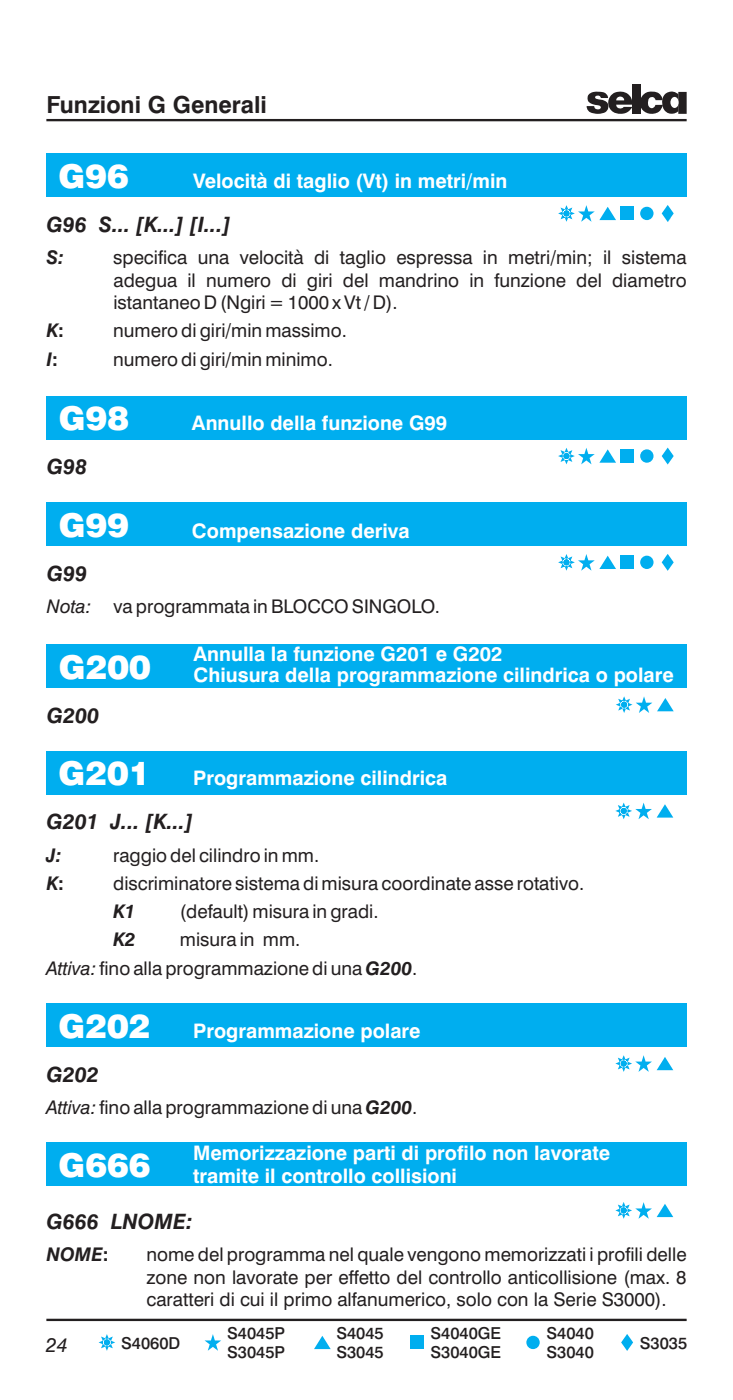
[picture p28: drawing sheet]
<svg xmlns="http://www.w3.org/2000/svg" width="110mm" height="210mm" viewBox="0 0 110 210" stroke-linecap="round" stroke-linejoin="round" font-family="sans-serif">
<defs><g id="words">
<g font-size="4.9" fill="#fff">
<text x="8.8" y="28.2">G96</text>
<text x="8.8" y="64.6">G98</text>
<text x="8.8" y="80.5">G99</text>
<text x="8.8" y="94.5">G71</text>
<text x="12.9" y="94.5">26</text>
<text x="8.8" y="101.9">G200</text>
<text x="8.8" y="117.8">G201</text>
<text x="8.8" y="155.7">G202</text>
<text x="8.8" y="169.7">G71</text>
<text x="12.8" y="169.7">26</text>
<text x="8.8" y="176.6">G666</text>
</g>
<text font-size="3.5" fill="#231f20" x="7" y="17">Funzioni G Generali</text>
<g font-size="3.2" fill="#231f20">
<text x="7" y="34.8">G96 S... [K...] [I...]</text>
<text x="7" y="71.2">G98</text>
<text x="7" y="87.1">G99</text>
<text x="7" y="108.5">G200</text>
<text x="7" y="124.4">G201 J... [K...]</text>
<text x="7" y="162.3">G202</text>
<text x="7" y="184.3">G666 LNOME:</text>
</g>
<g font-size="3" fill="#fff">
<text x="29" y="28.1">Velocità di taglio (Vt) in metri/min</text>
<text x="23.9" y="39.7">Metric system programming</text>
<text x="23.9" y="42.7">with CNC inch configuration</text>
<text x="28.8" y="64.5">Annullo della funzione G99</text>
<text x="28.8" y="80.6">Compensazione deriva</text>
<text x="29" y="99.2">Annulla la funzione G201 e G202</text>
<text x="29" y="102.3">Chiusura della programmazione cilindrica o polare</text>
<text x="29" y="117.8">Programmazione cilindrica</text>
<text x="23.9" y="129.3">Metric system programming</text>
<text x="23.9" y="132.3">with CNC inch configuration</text>
<text x="29" y="155.7">Programmazione polare</text>
<text x="23.9" y="167.2">Metric system programming</text>
<text x="29" y="174">Memorizzazione parti di profilo non lavorate</text>
<text x="29" y="177.5">tramite il controllo collisioni</text>
</g>
<text font-size="3" fill="#231f20" x="6.9" y="202.9">24</text>
<g font-size="2.8" fill="#231f20">
<text x="7" y="39.6">S:</text>
<text x="17" y="39.6">specifica una velocità di taglio espressa in metri/min; il sistema</text>
<text x="17" y="43">adegua il numero di giri del mandrino in funzione del diametro</text>
<text x="17" y="46.4">istantaneoD(Ngiri=1000xVt/D).</text>
<text x="7" y="50.6">K:</text>
<text x="17" y="50.6">numerodigiri/minmassimo.</text>
<text x="7" y="54.9">I:</text>
<text x="17" y="54.9">numerodigiri/minminimo.</text>
<text x="7" y="92">Nota:</text>
<text x="17" y="92">vaprogrammatainBLOCCOSINGOLO.</text>
<text x="7" y="129.3">J:</text>
<text x="17" y="129.3">raggiodelcilindroinmm.</text>
<text x="7" y="133.5">K:</text>
<text x="17" y="137.7">K1</text>
<text x="17" y="133.5">discriminatoresistemadimisuracoordinateasserotativo.</text>
<text x="27" y="137.7">(default)misuraingradi.</text>
<text x="17" y="142">K2</text>
<text x="27" y="142">misurain mm.</text>
<text x="7" y="146.2">Attiva:finoallaprogrammazionediunaG200.</text>
<text x="7" y="167.2">Attiva:finoallaprogrammazionediunaG200.</text>
<text x="7" y="189.2">NOME:</text>
<text x="22" y="189.2">nome del programma nel quale vengono memorizzati i profili delle</text>
<text x="22" y="192.6">zone non lavorate per effetto del controllo anticollisione (max. 8</text>
<text x="22" y="196">caratteri di cui il primo alfanumerico, solo con la Serie S3000).</text>
</g>
<g font-size="2.5" fill="#231f20">
<text x="18.2" y="202.4">S4060D</text>
<text x="34.1" y="200.8">S4045P</text>
<text x="34.1" y="203.8">S3045P</text>
<text x="50.4" y="200.8">S4045</text>
<text x="50.4" y="203.8">S3045</text>
<text x="64.5" y="200.8">S4040GE</text>
<text x="64.5" y="203.8">S3040GE</text>
<text x="81.9" y="200.8">S4040</text>
<text x="81.9" y="203.8">S3040</text>
<text x="95.9" y="202.4">S3035</text>
</g>
</g></defs>
<path d="M7 198h96" fill="none" stroke="#231f20" stroke-width=".35"/>
<g fill="#00aeef">
<path d="M94 200.1l.9 1.3-.9 1.3-.9-1.3z" fill-rule="evenodd"/>
<path d="M48.3 200.4l1.3 2h-2.5z" fill-rule="evenodd"/>
<path d="M15.1 200.5l2.2 .9-2.2 .9 .9-2.1 .9 2.1-2.1-.9 2.1-.9-.9 2.2z" fill-rule="evenodd"/>
<path d="M92.6 120.8l2.2 .9-2.2 .8 .9-2.1 .9 2.1-2.1-.8 2.1-.9-.9 2.1z" fill-rule="evenodd"/>
<path d="M99.7 120.7l1.3 2h-2.5z" fill-rule="evenodd"/>
<path d="M92.6 158.7l2.2 .9-2.2 .8 .9-2.1 .9 2.1-2.1-.8 2.1-.9-.9 2.1z" fill-rule="evenodd"/>
<path d="M99.7 158.6l1.3 2h-2.5z" fill-rule="evenodd"/>
<path d="M92.7 104.8l2.1 .9-2.1 .9 .9-2.1 .9 2.1-2.2-.9 2.2-.9-.9 2.2z" fill-rule="evenodd"/>
<path d="M99.8 104.7l1.2 2h-2.5z" fill-rule="evenodd"/>
<path d="M84 67.5l2.2 .9-2.2 .9 .9-2.1 .9 2.1-2.1-.9 2.1-.9-.9 2.2z" fill-rule="evenodd"/>
<path d="M91.1 67.4l1.3 2h-2.5z" fill-rule="evenodd"/>
<path d="M100.1 67.1l.9 1.3-.9 1.3-.9-1.3z" fill-rule="evenodd"/>
<path d="M84 83.5l2.2 .9-2.2 .9 .9-2.2 .9 2.2-2.1-.9 2.1-.9-.9 2.1z" fill-rule="evenodd"/>
<path d="M91.1 83.4l1.3 2h-2.5z" fill-rule="evenodd"/>
<path d="M100.1 83.1l.9 1.3-.9 1.2-.9-1.2z" fill-rule="evenodd"/>
<circle cx="79.9" cy="201.4" r="1"/>
<circle cx="97" cy="68.4" r="1"/>
<circle cx="97" cy="84.4" r="1"/>
</g>
<g fill="#00aeef">
<path d="M30.7 201.1h.9l.3-.9 .3 .9h1l-.8 .6 .3 1-.8-.6-.8 .6 .3-1z"/>
<path d="M61.5 200.4h2v2h-2z"/>
<path d="M95.3 121.4h.9l.3-1 .3 1h1l-.8 .6 .3 .9-.8-.6-.8 .6 .3-.9z"/>
<path d="M7 112.7h96v6.5h-96z"/>
<path d="M95.3 159.3h.9l.3-1 .3 1h1l-.8 .6 .3 .9-.8-.6-.8 .6 .3-.9z"/>
<path d="M7 150.6h96v6.5h-96z"/>
<path d="M7 96.7h96v6.5h-96z"/>
<path d="M95.3 105.4h1l.3-.9 .3 .9h.9l-.8 .6 .3 1-.7-.6-.8 .6 .3-1z"/>
<path d="M7 59.4h96v6.5h-96z"/>
<path d="M86.7 68.1h.9l.3-.9 .3 .9h1l-.8 .6 .3 1-.8-.6-.8 .6 .3-1z"/>
<path d="M93 67.4h2v2h-2z"/>
<path d="M7 75.4h96v6.5h-96z"/>
<path d="M86.7 84.1h.9l.3-1 .3 1h1l-.8 .6 .3 .9-.8-.6-.8 .6 .3-.9z"/>
<path d="M93 83.4h2v2h-2z"/>
</g>
<path d="M7 18h96" fill="none" stroke="#231f20" stroke-width=".35"/>
<path d="M94.8 12.7h1.2v4.4h-1.2z" fill="#231f20"/>
<g fill="#231f20">
<path d="M91.6 14.4a1.73 1.73 0 0 0-.1 2.1 1.73 1.73 0 0 0 2.1 .5 1.81 1.81 0 0 0 1.2-1h-1.3a.62 .62 0 0 1-.7 .3 .62 .62 0 0 1-.4-.6h2.4a1.84 1.84 0 0 0-1.1-1.9 1.84 1.84 0 0 0-2.1 .6zM92.5 14.7a.6 .6 0 0 1 .6-.2 .6 .6 0 0 1 .5 .6h-1.2z" fill-rule="evenodd"/>
<path d="M88.3 14.2a2.37 2.37 0 0 1 2.7 0l.2 .5h-1.1l-.1-.1a.46 .46 0 0 0-.8 0l.3 .3a1.63 1.63 0 0 1 1.7 .8 1.13 1.13 0 0 1-1.2 1.4 1.76 1.76 0 0 1-2-.8v-.4h1.1a.55 .55 0 0 0 .3 .5 .55 .55 0 0 0 .6-.1l.1-.2-.2-.2-1-.2a.92 .92 0 0 1-.6-1.5z" fill-rule="evenodd"/>
<path d="M96.4 14.3a1.81 1.81 0 0 1 2.9 .4v.3h-1a.58 .58 0 0 0-.7-.4 .58 .58 0 0 0-.4 .7 .66 .66 0 0 0 .7 .9l.4-.5h1.1a1.72 1.72 0 0 1-2.5 1.2 1.72 1.72 0 0 1-.5-2.6z" fill-rule="evenodd"/>
<path d="M101.7 13.8h1.3v3.3h-1.3z" fill-rule="evenodd"/>
<path d="M99.7 14.1a1.46 1.46 0 0 1 2 .1v.9a.62 .62 0 0 0-.8-.5 .62 .62 0 0 0-.4 .8 .62 .62 0 0 0 .5 .8 .62 .62 0 0 0 .7-.5v1a1.48 1.48 0 0 1-1.7 .2 1.48 1.48 0 0 1-.7-1.6v-.5z" fill-rule="evenodd"/>
</g>
<g fill="#00aeef">
<path d="M7 23h96v6.5h-96z"/>
<path d="M7 171.4h96v6.5h-96z"/>
<path d="M95.3 181.3h.9l.3-.9 .3 .9h1l-.8 .6 .3 1-.8-.6-.8 .6 .3-1z"/>
<path d="M86.7 31.7h.9l.3-.9 .3 .9h1l-.8 .6 .3 1-.8-.6-.8 .6 .3-1z"/>
<path d="M93 31h2v2h-2z"/>
</g>
<g fill="#00aeef">
<path d="M92.6 180.7l2.2 .9-2.2 .9 .9-2.1 .9 2.1-2.1-.9 2.1-.9-.9 2.2z" fill-rule="evenodd"/>
<path d="M99.7 180.6l1.3 2h-2.5z" fill-rule="evenodd"/>
<path d="M84 31.1l2.2 .9-2.2 .9 .9-2.1 .9 2.1-2.1-.9 2.1-.9-.9 2.2z" fill-rule="evenodd"/>
<path d="M91.1 31l1.3 2h-2.5z" fill-rule="evenodd"/>
<path d="M100.1 30.7l.9 1.3-.9 1.3-.9-1.3z" fill-rule="evenodd"/>
<circle cx="97" cy="32" r="1"/>
</g>
<use href="#words"/>
</svg>
